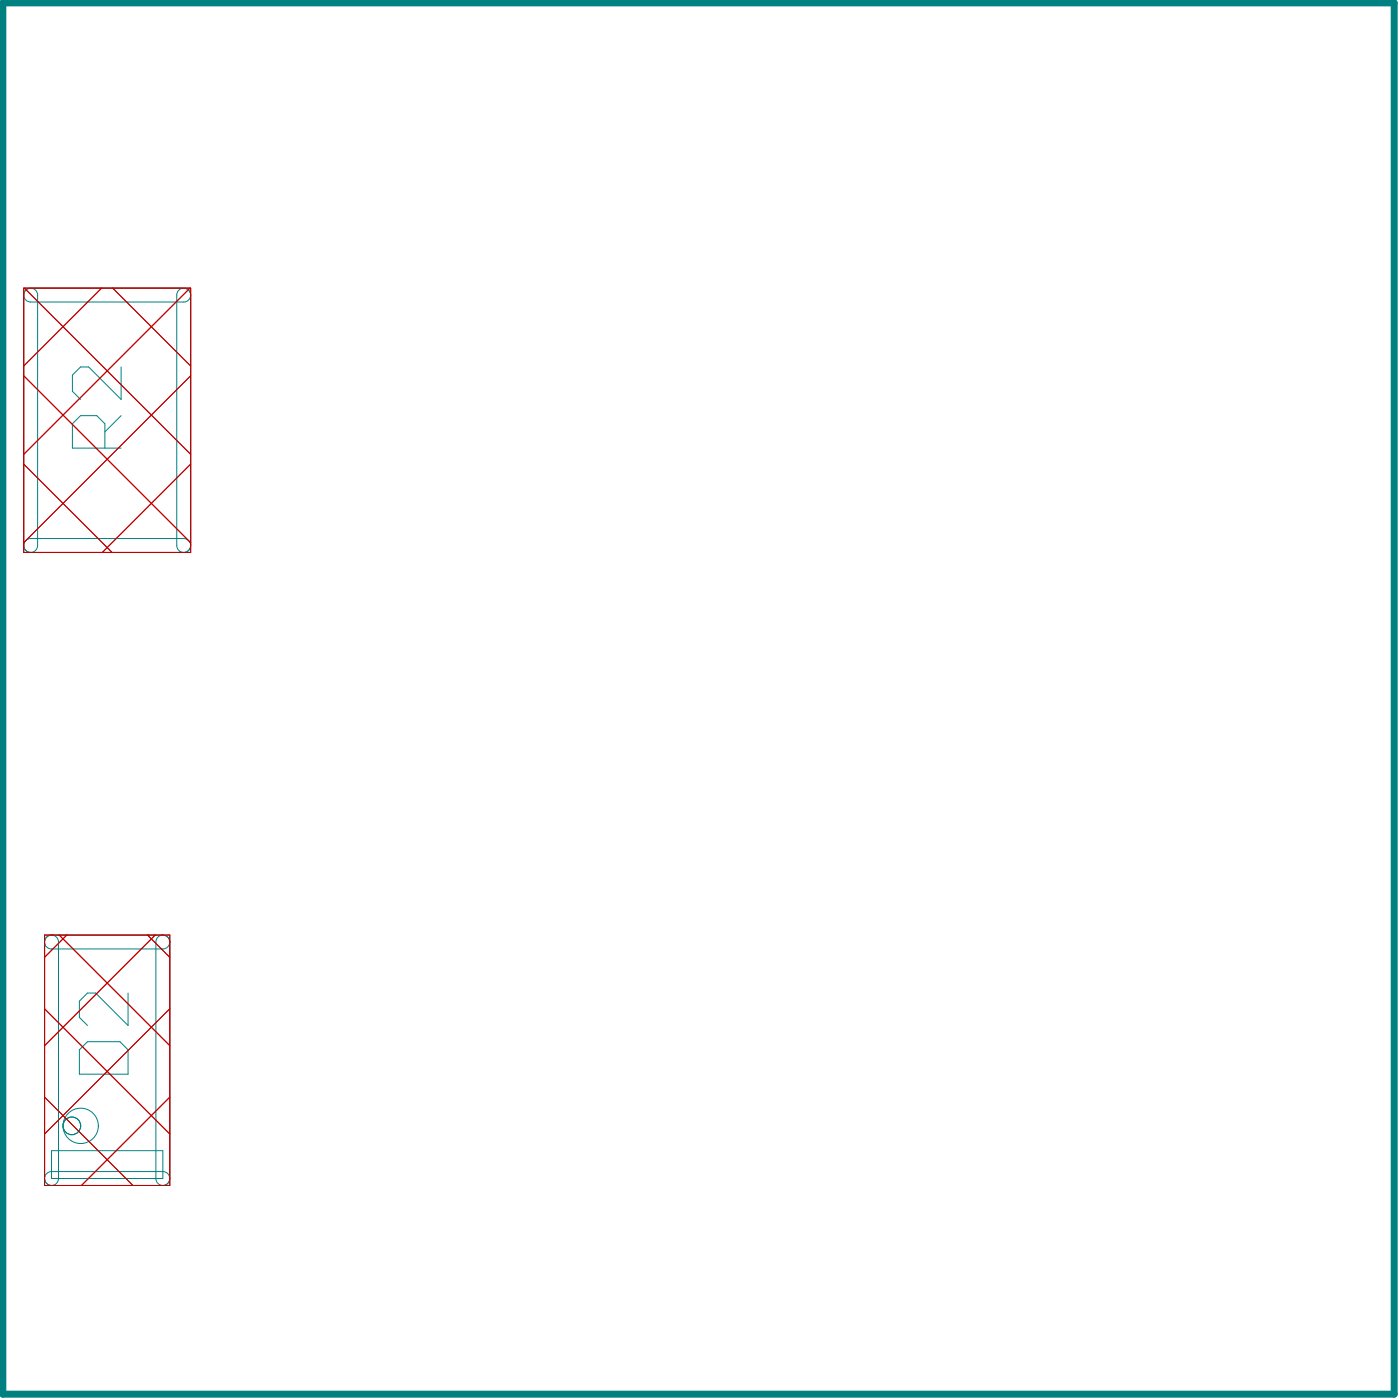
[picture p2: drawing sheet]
<svg xmlns="http://www.w3.org/2000/svg" width="67mm" height="67mm" viewBox="0 0 67 67" stroke-linecap="round" stroke-linejoin="round" font-family="sans-serif">
<g fill="none" stroke="#008080" stroke-width=".05">
<path d="M1.2 14a.33 .33 0 0 1 .4-.2 .33 .33 0 0 1 .2 .3v12a.33 .33 0 0 1-.3 .4 .33 .33 0 0 1-.4-.4zM1.2 14l.3-.2h7.3a.33 .33 0 0 1 .3 .3 .33 .33 0 0 1-.3 .4h-7.3a.33 .33 0 0 1-.3-.5zM5.8 17.6v1.5l-1.6-1.5h-.3l-.4 .4v.7l.4 .4M5.8 19.9l-.8 .8M8.5 14a.33 .33 0 0 1 .4-.2 .33 .33 0 0 1 .2 .3v12a.33 .33 0 0 1-.3 .4 .33 .33 0 0 1-.3-.4zM1.2 25.9l.3-.1h7.3a.33 .33 0 0 1 .3 .3 .33 .33 0 0 1-.3 .4l-7.3-.1a.33 .33 0 0 1-.3-.5zM5 21.5v-1.2l-.4-.4h-.7l-.4 .4v1.2h2.3M2.2 44.9l.3-.1h5.3a.33 .33 0 0 1 .3 .3 .33 .33 0 0 1-.3 .3h-5.3a.33 .33 0 0 1-.3-.5zM2.2 44.9a.33 .33 0 0 1 .4-.1 .33 .33 0 0 1 .2 .3v11.3a.33 .33 0 0 1-.3 .4 .33 .33 0 0 1-.4-.4zM2.2 56.3l.3-.2h5.3a.33 .33 0 0 1 .3 .3 .33 .33 0 0 1-.3 .4h-5.3a.33 .33 0 0 1-.3-.5zM2.5 55.1h5.3v1.3h-5.3zM3.9 53.9h.1"/>
<path d="M4.2 49.9h1.5l.4 .4v1.1h-2.3v-1.1zM6.1 47.5v1.6l-1.5-1.6h-.4l-.4 .4v.8l.4 .4M7.5 44.9a.33 .33 0 0 1 .4-.1 .33 .33 0 0 1 .2 .3v11.3a.33 .33 0 0 1-.3 .4 .33 .33 0 0 1-.3-.4z"/>
<circle cx="3.4" cy="53.9" r=".42"/>
<circle cx="3.9" cy="53.9" r=".85"/>
</g>
<path d="M.1 .1h66.7v66.6h-66.7z" fill="none" stroke="#008080" stroke-width=".33"/>
<g fill="none" stroke="#bf0000" stroke-width=".05">
<path d="M1.1 13.8h8v12.6h-8zM1.1 18l8 8M1.2 13.8l7.9 8M4.9 13.8l-3.8 3.7M5.4 13.8l3.7 3.7M9.1 13.8l-8 8M9.1 18l-8 8M1.1 22.2l4.3 4.2M9.1 22.2l-4.2 4.2M2.1 44.8h6v12h-6zM2.1 52.5l4.3 4.3M2.1 48.3l6 6"/>
<path d="M2.8 44.8l5.3 5.3M3.2 44.8l-1.1 1M7.1 44.8l1 1M7.4 44.8l-5.3 5.3M8.1 52.5l-4.2 4.3M8.1 48.3l-6 6"/>
</g>
</svg>
